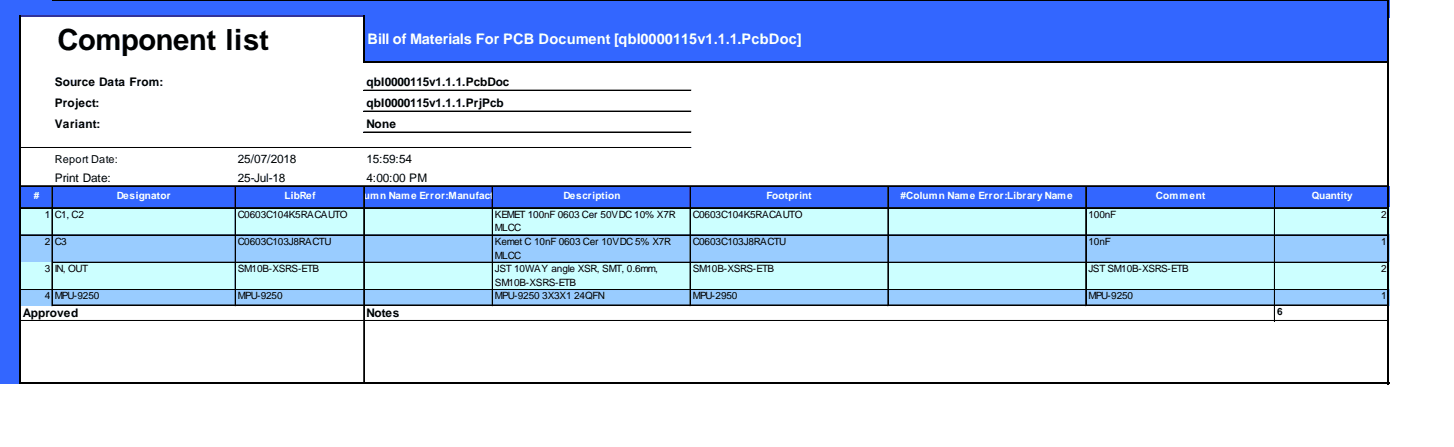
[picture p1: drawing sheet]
<svg xmlns="http://www.w3.org/2000/svg" width="496mm" height="152mm" viewBox="0 0 496 152" stroke-linecap="round" stroke-linejoin="round" font-family="sans-serif">
<defs><g id="words">
<text font-size="9.9" x="19.6" y="17.1">Component list</text>
<text font-size="5" fill="#fff" x="125.4" y="15">Bill of Materials For PCB Document [qbI0000115v1.1.1.PcbDoc]</text>
<g font-size="4">
<text x="18.7" y="29.4">Source Data From:</text>
<text x="125.1" y="29.4">qbI0000115v1.1.1.PcbDoc</text>
<text x="18.7" y="36.6">Project:</text>
<text x="125.1" y="36.6">qbI0000115v1.1.1.PrjPcb</text>
<text x="18.7" y="43.7">Variant:</text>
<text x="125.1" y="43.7">None</text>
<text x="81.2" y="55.5">25/07/2018</text>
<text x="125.1" y="55.5">15:59:54</text>
<text x="18.7" y="62">Print Date:</text>
<text x="81.2" y="62">25-Jul-18</text>
<text x="125.1" y="62">4:00:00 PM</text>
<text x="7.8" y="107.9">Approved</text>
<text x="125.1" y="107.9">Notes</text>
</g>
<text font-size="3.7" x="18.7" y="55.5">Report Date:</text>
<g font-size="3.4" fill="#fff">
<text x="11.5" y="68">#</text>
<text x="39.8" y="68">Designator</text>
<text x="97.1" y="68">LibRef</text>
<text x="116.7" y="68">#Column Name Error:Manufact</text>
<text x="192.3" y="68">Description</text>
<text x="261.7" y="68">Footprint</text>
<text x="307.5" y="68">#Column Name Error:Library Name</text>
<text x="394.6" y="68">Comment</text>
<text x="447.8" y="68">Quantity</text>
</g>
<g font-size="3.4">
<text x="15.2" y="74.2">1</text>
<text x="18.7" y="74.2">C1, C2</text>
<text x="81.2" y="74.2">C0603C104K5RACAUTO</text>
<text x="169" y="74.2">KEMET 100nF 0603 Cer 50VDC 10% X7R</text>
<text x="236.5" y="74.2">C0603C104K5RACAUTO</text>
<text x="371.6" y="74.2">100nF</text>
<text x="471.5" y="74.2">2</text>
<text x="15.2" y="83.5">2</text>
<text x="18.7" y="83.5">C3</text>
<text x="81.2" y="83.5">C0603C103J8RACTU</text>
<text x="169" y="78.8">MLCC</text>
<text x="169" y="83.5">Kemet C 10nF 0603 Cer 10VDC 5% X7R</text>
<text x="236.5" y="83.5">C0603C103J8RACTU</text>
<text x="371.6" y="83.5">10nF</text>
<text x="471.5" y="83.5">1</text>
<text x="169" y="88.1">MLCC</text>
<text x="15.2" y="92.8">3</text>
<text x="18.7" y="92.8">IN, OUT</text>
<text x="81.2" y="92.8">SM10B-XSRS-ETB</text>
<text x="169" y="92.8">JST 10WAY angle XSR, SMT, 0.6mm,</text>
<text x="236.5" y="92.8">SM10B-XSRS-ETB</text>
<text x="371.6" y="92.8">JST SM10B-XSRS-ETB</text>
<text x="471.5" y="92.8">2</text>
<text x="169" y="97.5">SM10B-XSRS-ETB</text>
<text x="15.2" y="102.1">4</text>
<text x="18.7" y="102.1">MPU-9250</text>
<text x="81.2" y="102.1">MPU-9250</text>
<text x="169" y="102.1">MPU-9250</text>
<text x="185.1" y="102.1">3X3X1</text>
<text x="196" y="102.1">24QFN</text>
<text x="236.5" y="102.1">MPU-2950</text>
<text x="371.6" y="102.1">MPU-9250</text>
<text x="436" y="107.4">6</text>
<text x="471.5" y="102.1">1</text>
</g>
</g></defs>
<g fill="#36f">
<path d="M.3 .3h474v5.6h-474z"/>
<path d="M.3 5.6h6.9v15.8h-6.9z"/>
</g>
<path d="M6.8 5.6h117.7v15.8h-117.7z" fill="#fff"/>
<g fill="#36f">
<path d="M124.2 5.6h350.1v15.8h-350.1z"/>
<path d="M.3 21.1h6.9v42.5h-6.9z"/>
</g>
<path d="M6.8 21.1h467.5v42.5h-467.5z" fill="#fff"/>
<g fill="#36f">
<path d="M.3 63.3h474v7.8h-474z"/>
<path d="M.3 70.8h6.9v9.6h-6.9z"/>
</g>
<path d="M6.8 70.8h467.5v9.6h-467.5z" fill="#cff"/>
<path d="M.3 80.1h6.9v9.6h-6.9z" fill="#36f"/>
<path d="M6.8 80.1h467.5v9.6h-467.5z" fill="#9cf"/>
<path d="M.3 89.4h6.9v9.6h-6.9z" fill="#36f"/>
<path d="M6.8 89.4h467.5v9.6h-467.5z" fill="#cff"/>
<path d="M.3 98.7h6.9v5.6h-6.9z" fill="#36f"/>
<path d="M6.8 98.7h467.5v5.6h-467.5z" fill="#9cf"/>
<path d="M.3 104h6.9v5.6h-6.9z" fill="#36f"/>
<path d="M435.1 104h39.2v5.6h-39.2z" fill="#fff"/>
<path d="M.3 109.3h6.9v21.7h-6.9z" fill="#36f"/>
<path d="M6.5 5.3h.7v125.7h-.7zM123.9 5.3h.6v16.1h-.6zM473.6 0h.7v131h-.7z" fill="#000"/>
<g fill="none" stroke="#000" stroke-width=".34">
<path d="M17.7 0h455.9M17.7 .2h455.9M17.7 63.6v40.7M17.9 63.6v40.7M80.3 63.6v40.7M80.4 63.6v40.7M124.2 63.6v66.8M124.3 63.6v66.8M168 63.6v40.7M168.2 63.6v40.7M235.6 63.6v40.7M235.7 63.6v40.7"/>
<path d="M303.1 63.6v40.7M303.3 63.6v40.7M370.6 63.6v40.7M370.8 63.6v40.7M435.1 63.6v46M435.2 63.6v46M7.2 80.1h10.5M7.2 80.2h10.5M7.2 98.7h10.5M7.2 98.9h10.5M18 80.1h62.3M18 80.2h62.3"/>
<path d="M18 89.4h62.3M18 89.5h62.3M18 98.7h62.3M18 98.9h62.3M80.6 80.1h43.6M80.6 80.2h43.6M80.6 89.4h43.6M80.6 89.5h43.6M80.6 98.7h43.6M80.6 98.9h43.6M124.5 80.1h43.5M124.5 80.2h43.5"/>
<path d="M124.5 89.4h43.5M124.5 89.5h43.5M124.5 98.7h43.5M124.5 98.9h43.5M168.4 80.1h67.2M168.4 80.2h67.2M168.4 89.4h67.2M168.4 89.5h67.2M168.4 98.7h67.2M168.4 98.9h67.2M235.9 80.1h67.2M235.9 80.2h67.2"/>
<path d="M235.9 89.4h67.2M235.9 89.5h67.2M235.9 98.7h67.2M235.9 98.9h67.2M303.4 80.1h67.2M303.4 80.2h67.2M303.4 89.4h67.2M303.4 89.5h67.2M303.4 98.7h67.2M303.4 98.9h67.2M370.9 80.1h64.2M370.9 80.2h64.2"/>
<path d="M370.9 89.4h64.2M370.9 89.5h64.2M370.9 98.7h64.2M370.9 98.9h64.2M18 104h62.3M18 104.1h62.3M80.6 104h87.4M80.6 104.1h87.4M168.4 104h67.2M168.4 104.1h67.2M235.9 104h67.2M235.9 104.1h67.2"/>
<path d="M303.4 104h67.2M303.4 104.1h67.2M370.9 104h64.2M370.9 104.1h64.2"/>
</g>
<path d="M7.2 5.3h116.7v.6h-116.7z" fill="#339"/>
<path d="M124.5 20.8h349.8v.6h-349.8zM7.2 130.4h467.1v.6h-467.1z" fill="#000"/>
<g fill="none" stroke="#000" stroke-width=".34">
<path d="M124.2 30.7h111.7M124.2 30.9h111.7M124.2 37.9h111.7M124.2 38h111.7M7.2 50.3h228.7M7.2 50.4h228.7M124.2 45h111.7M124.2 45.2h111.7M7.2 63.3h466.4M7.2 63.5h466.4M7.2 70.8h466.4M7.2 70.9h466.4"/>
<path d="M435.4 80.1h38.2M435.4 80.2h38.2M435.4 89.4h38.2M435.4 89.5h38.2M435.4 98.7h38.2M435.4 98.9h38.2M7.2 109.3h466.4M7.2 109.4h466.4M435.4 104h38.2M435.4 104.1h38.2"/>
</g>
<use href="#words"/>
</svg>
